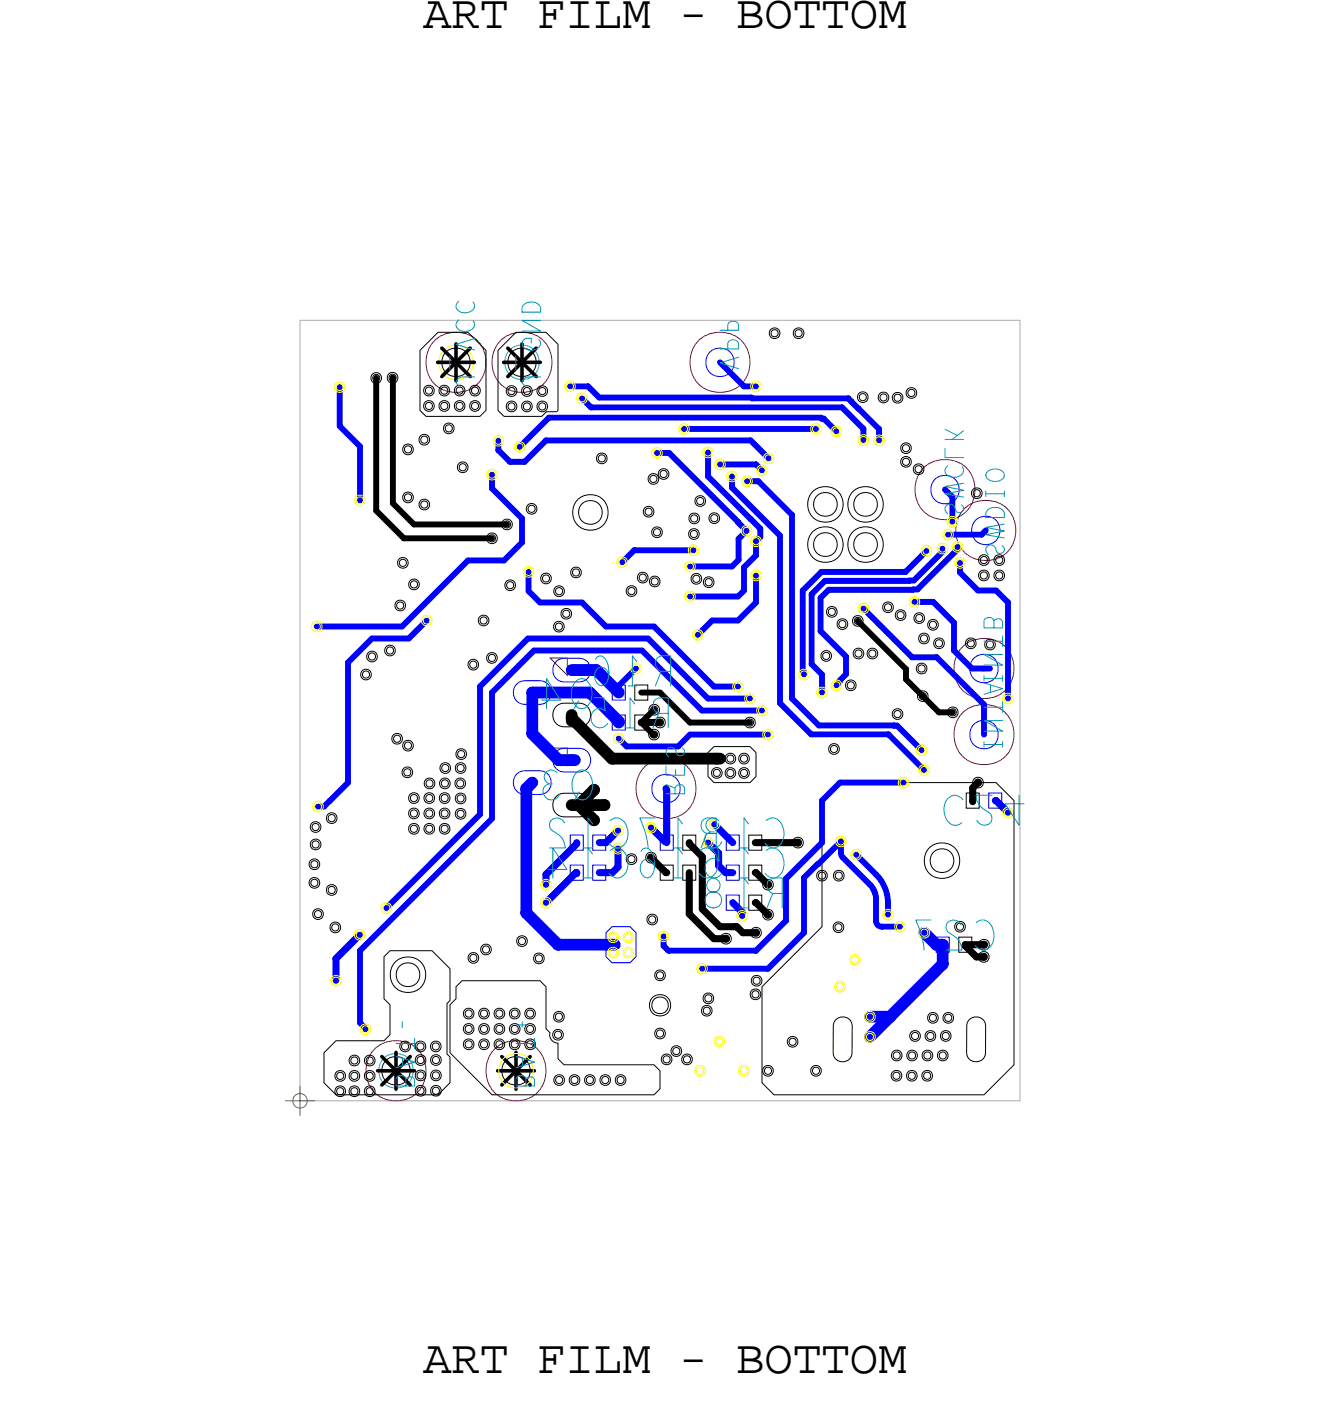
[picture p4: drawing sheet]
<svg xmlns="http://www.w3.org/2000/svg" width="56mm" height="59mm" viewBox="0 0 56 59" stroke-linecap="round" stroke-linejoin="round" font-family="sans-serif">
<defs><g id="words">
<g font-size="2">
<text x="17.9" y="1.2">ART FILM - BOTTOM</text>
<text x="17.9" y="58.1">ART FILM - BOTTOM</text>
</g>
<g font-size="1.3">
<text x="28.4" y="29.5" transform="rotate(-180 28.4 29.5)">R15</text>
<text x="39.9" y="34.9">C24</text>
<text x="42.2" y="38.9" transform="rotate(-180 42.2 38.9)">C27</text>
</g>
<g font-size="1.3" fill="#ff0">
<text x="28.5" y="27.7" transform="rotate(-180 28.5 27.7)">R16</text>
<text x="30.5" y="34.6" transform="rotate(-180 30.5 34.6)">R17C12</text>
</g>
<g font-size="1.3" fill="#0097b7">
<text x="25.1" y="32.6" transform="rotate(-180 25.1 32.6)">Q3</text>
<text x="30.5" y="35.9" transform="rotate(-180 30.5 35.9)">C16C14</text>
<text x="33.3" y="34.6" transform="rotate(-180 33.3 34.6)">C13</text>
<text x="33.3" y="35.9" transform="rotate(-180 33.3 35.9)">C15</text>
<text x="33.3" y="37.1" transform="rotate(-180 33.3 37.1)">R18</text>
</g>
<g font-size=".8" fill="#0097b7">
<text x="42.4" y="31.8" transform="rotate(-90 42.4 31.8)">INTAINTB</text>
<text x="17.6" y="46" transform="rotate(-90 17.6 46)">BAT-</text>
<text x="22.6" y="46" transform="rotate(-90 22.6 46)">BAT+</text>
</g>
</g></defs>
<!-- layer: Board Outline -->
<path d="M12.7 13.6h30.5v33h-30.5z" fill="none" stroke="#acacac" stroke-width=".04"/>
<!-- layer: Components -->
<g fill="none" stroke="#a90512" stroke-width=".04">
<path d="M23.3 27.8h.7v.8zM23.3 31.6h.7v.8z"/>
<circle cx="19.3" cy="15.3" r="1.28"/>
<circle cx="22.1" cy="15.3" r="1.28"/>
<circle cx="30.5" cy="15.3" r="1.28"/>
<circle cx="28.2" cy="33.4" r="1.28"/>
<circle cx="40" cy="20.7" r="1.28"/>
<circle cx="41.6" cy="31.1" r="1.28"/>
<circle cx="41.6" cy="28.3" r="1.28"/>
<circle cx="41.7" cy="22.5" r="1.28"/>
<circle cx="16.8" cy="45.3" r="1.28"/>
<circle cx="21.8" cy="45.3" r="1.28"/>
</g>
<!-- layer: Nets -->
<g fill="none" stroke="#00f" stroke-width=".25">
<path d="M14.4 16.4v1.6zM14.4 18l.8 .9zM15.2 18.9v2.3zM21.1 19l.5 .5zM21.1 18.6v.4zM21.6 19.5h.6zM22 18.9l1.2-1.2zM23.1 18.6h8.7zM23.1 18.6l-.9 .9zM23.2 17.7h11.5zM24.1 16.3h.8zM24.6 16.9l.4 .3z"/>
<path d="M24.9 16.3l.5 .5zM25 17.2h10.6zM25.4 16.8h6.4zM27.8 19.2h.5zM28.3 19.2l2.9 2.9zM29 18.1h5.5zM30 19.1v1.1zM30.5 15.3l1 1zM30.5 19.6h1.5zM31.5 16.3h.5zM31.8 18.6l.7 .8zM31.8 16.8h.1"/>
<path d="M31.8 16.9h4.1zM32 19.6l.3 .3zM34.7 17.7h.1M34.8 17.7h.1zM34.9 17.7l.5 .5zM35.6 17.2l.9 .9zM35.9 16.9l.1 .1zM36 17l.3 .3zM36 17h.1M36.3 17.3h.1M36.3 17.3l.9 .9zM36.5 18.1h.1"/>
<path d="M36.6 18.1v.5zM37.2 18.2v.4zM13.4 26.5h3.6zM13.5 34.1h.2zM14 33.9l-.3 .2zM14 33.9h.1M14 33.9l.7-.8zM14.7 28v5.1zM14.7 28l1-1zM15.7 27h1.6zM16.4 38.4l3.9-3.9zM17 26.5l2.8-2.8z"/>
<path d="M17.3 27l.8-.7zM19.8 23.7h1.5zM20.3 29v5.5zM20.8 29.3v5.3zM20.8 34.6l-5.6 5.6zM20.8 20.7l1.3 1.2zM20.8 20.1v.6zM22.1 22.9l-.8 .8zM22.1 21.9v1zM22.4 27h5zM22.4 27l-2.1 2zM22.4 25l.5 .5z"/>
<path d="M22.4 24.2v.8zM22.6 27.5h4.6zM22.6 27.5l-1.8 1.8zM22.9 25.5h1.7zM24.6 25.5l1.1 1zM25.7 26.5h2zM26 40h.1M26.2 31.2l.3 .4zM26.2 29v.3zM26.3 23.8l.5-.5zM26.5 31.6h2.2zM26.8 23.3h2.6z"/>
<path d="M26.9 28.3l-.7 .7zM27.2 27.5l2.5 2.6zM27.4 27l2.6 2.6zM27.7 26.5l2.5 2.5zM28.1 39.6v.4zM29.2 31.1h3.3zM29.2 31.1l-.5 .5zM29.2 25.2h2zM29.2 24h1.8zM29.5 26.9l.6-.6zM29.7 30.1h2.6zM30 29.6h1.7z"/>
<path d="M30 20.2l1.8 1.8zM30.1 26.3h1.1zM30.2 29h1zM31 20.2v.4zM31 20.6l2 2.1zM31.2 25.2l.3-.2zM31.2 22.1h.1M31.2 22.1l.4 .4zM31.3 22.8l.3-.3zM31.3 22.8v.9zM31.3 23.7l-.3 .3zM31.5 24v1z"/>
<path d="M31.6 20.4h.5zM31.8 22h.1M31.8 22l.4 .4zM32 23.5l-.5 .5zM32 22.9v.6zM32 24.3v1.2zM32 25.5l-.8 .8zM32.1 20.4l1.4 1.4zM32.2 22.4v.3zM32.2 22.7l-.2 .2zM33 22.7v7zM33 29.7l1.3 1.4z"/>
<path d="M33.3 37.2l1.5-1.6zM33.3 37.2v1.8zM33.5 21.8v7.8zM33.5 29.6l1.2 1.1zM34 25l.8-.8zM34 25v3.4zM34 28.4h.1M34 28.4v.1zM34 37.1v2.4zM34.3 31.1h3.3zM34.4 25.1v3zM34.4 28.1l.4 .4z"/>
<path d="M34.6 36.6l-.6 .5zM34.6 36.6h.1M34.7 30.7h3.1zM34.7 25.3l.4-.3zM34.7 25.3v1.4zM34.7 26.7l1.1 1.1zM34.8 24.2h3.5zM34.8 28.5v.8zM34.8 33.9l.8-.8zM34.8 33.9v1.7zM34.9 24.6h3.6zM34.9 24.6l-.5 .5z"/>
<path d="M35.1 25h3.5zM35.4 29l.1-.1zM35.5 28.8v.1zM35.6 33.1h2.7zM35.6 35.6v.5zM35.6 35.6l-1 1zM35.6 36.1l.1 .2M35.7 36.3l1.1 1.1zM35.8 27.8v.7zM35.8 28.5l-.3 .3zM36.2 36.2l.9 .8zM36.6 25.7l2 2.1z"/>
<path d="M36.8 37.4l.3 .6M37.1 38v1zM37.1 39l.1 .1 .1 .1M37.1 37l.4 .5 .1 .7M37.3 39.2h.8zM37.6 38.2v.5zM37.6 31.1l1.5 1.5zM37.9 30.7h.1M37.9 30.7h.1zM38 30.7l1 1zM38.5 24.6h.1M38.5 24.6h.2z"/>
<path d="M38.6 27.8h1.1zM38.7 24.9h.1zM38.6 25h.1M38.7 25.5h.8zM38.8 24.9l1.7-1.7zM39.2 23.3l-.9 .9zM39.5 25.5l.9 .8zM39.7 27.8l2 2zM39.9 23.2v.1zM39.9 23.3l-1.2 1.3zM40 20.7l.3 .3zM40.1 22.6h1.5z"/>
<path d="M40.3 21v1.1zM40.4 27.5l.7 .8zM40.4 26.3v1.2zM40.5 23.1v.1zM40.6 23.8v.4zM40.6 24.2l.8 .8zM41.1 28.3h.6zM41.4 25h.8zM41.6 22.6l.1-.2zM41.7 28.3h.2zM41.7 29.8v1.3zM42.2 25l.5 .5z"/>
<path d="M42.7 25.5v4.1zM15.2 40.2v3.1zM15.2 43.3l.3 .2zM15.5 43.5h.1M28.1 40l.2 .2zM28.3 40.2h3.7zM29.7 41h2.8zM32 40.2l1.3-1.2zM32.5 41l1.5-1.5z"/>
</g>
<g fill="none" stroke="#00f" stroke-width=".04">
<path d="M21.9 32.7l.3-.1h.6l.4 .1 .1 .3v.3l-.1 .2-.4 .1h-.6l-.3-.1-.1-.2v-.3zM21.9 28.9l.3-.1h.6l.4 .1 .1 .3v.2l-.1 .3-.4 .1h-.6l-.3-.1-.1-.3v-.2zM23.6 28l.3-.2h.6l.3 .2 .2 .2v.3l-.2 .2-.3 .1h-.6l-.3-.1-.2-.2v-.3zM23.6 31.8l.3-.1h.6l.3 .1 .2 .2v.3l-.2 .3-.3 .1h-.6l-.3-.1-.2-.3v-.3zM24.1 36.6h.6v.6h-.6zM24.1 35.3h.6v.7h-.6zM25.1 36.6h.5v.6h-.5zM25.1 35.3h.5v.7h-.5zM25.7 39.5l.2-.3h.8l.2 .3v1l-.2 .2h-.8l-.2-.2zM25.9 29h.6v.6h-.6zM25.9 30.2h.6v.7h-.6zM27.9 35.3h.6v.7h-.6z"/>
<path d="M30.7 35.3h.6v.7h-.6zM30.7 36.6h.6v.6h-.6zM30.7 37.9h.6v.6h-.6zM39.6 39.6h.6v.7h-.6zM41.9 33.6h.5v.6h-.5z"/>
<circle cx="30.5" cy="15.3" r=".6"/>
<circle cx="28.2" cy="33.4" r=".6"/>
<circle cx="40" cy="20.7" r=".6"/>
<circle cx="41.7" cy="31.1" r=".6"/>
<circle cx="41.7" cy="28.3" r=".6"/>
<circle cx="41.7" cy="22.4" r=".6"/>
</g>
<g fill="none" stroke="#ff0" stroke-width=".04">
<path d="M14.2 16.2h.2h.2v.3l-.2 .1-.2-.1zM14.2 16.3l.2-.1 .1 .1v.1l-.1 .1-.2-.1zM20.7 19.9h.1h.2v.3l-.2 .1-.1-.1zM20.9 18.5l.2-.1 .2 .1v.3l-.2 .1-.2-.1zM21 18.6l.1-.1 .1 .1v.1l-.1 .1-.1-.1zM21.8 18.8l.2-.1 .2 .1v.3h-.2h-.2zM21.9 18.8h.1h.1v.2l-.1 .1-.1-.1zM24 16.2l.1-.1 .2 .1v.3l-.2 .1-.1-.1zM24 16.3l.1-.1 .2 .1v.1l-.2 .1-.1-.1zM24.5 16.7l.1-.1 .2 .1v.3l-.2 .1-.1-.1zM24.5 16.8l.1-.1 .2 .1v.1l-.2 .1-.1-.1zM27.6 19l.2-.1 .2 .1v.3l-.2 .1-.2-.1z"/>
<path d="M27.7 19.1l.1-.1 .1 .1v.1l-.1 .1-.1-.1zM28.8 18l.2-.1 .1 .1v.3l-.1 .1-.2-.1zM28.8 18.1l.2-.1 .1 .1v.1l-.1 .1-.2-.1zM29.8 19l.2-.1 .1 .1v.3l-.1 .1-.2-.1zM29.8 19.1l.2-.1 .1 .1v.1l-.1 .1-.2-.1zM30.3 19.5l.2-.1 .1 .1v.3l-.1 .1-.2-.1zM30.3 19.6l.2-.1 .1 .1v.1l-.1 .1-.2-.1zM31.8 16.2l.2-.1 .2 .1v.3l-.2 .1-.2-.1zM31.9 16.3l.1-.1 .1 .1v.1l-.1 .1-.1-.1zM32.1 19.7h.2h.1v.4h-.1h-.2zM32.1 19.8h.2h.1v.2l-.1 .1-.2-.1zM32.4 19.2h.1h.2v.3l-.2 .1-.1-.1z"/>
<path d="M32.4 19.3l.1-.1 .2 .1v.2h-.2h-.1zM34.4 18l.1-.1 .2 .1v.3l-.2 .1-.1-.1zM34.4 18.1l.1-.1 .2 .1v.1l-.2 .1-.1-.1zM35.2 18.1l.2-.1 .2 .1v.3l-.2 .1-.2-.1zM35.3 18.2l.1-.1 .1 .1v.1l-.1 .1-.1-.1zM36.4 18.5l.2-.1 .1 .1v.3h-.1h-.2zM36.4 18.5h.2h.1v.2l-.1 .1-.2-.1zM37 18.5l.2-.1 .2 .1v.3l-.2 .1-.2-.1zM37.1 18.6l.1-.1 .1 .1v.1l-.1 .1-.1-.1zM13.2 26.4l.2-.1 .2 .1v.3h-.2h-.2zM13.3 26.4h.1h.1v.2l-.1 .1-.1-.1zM13.3 34l.2-.1 .1 .1v.3h-.1h-.2z"/>
<path d="M13.3 34.1l.2-.1 .1 .1v.1l-.1 .1-.2-.1zM15.1 39.4l.1-.1 .2 .1v.3l-.2 .1-.1-.1zM15.1 21l.1-.1 .2 .1v.3l-.2 .1-.1-.1zM15.1 39.5l.1-.1 .2 .1v.1l-.2 .1-.1-.1zM15.1 21.1l.1-.1 .2 .1v.1l-.2 .1-.1-.1zM16.2 38.3l.2-.1 .1 .1v.3h-.1h-.2zM16.2 38.3h.2h.1v.2l-.1 .1-.2-.1zM17.9 26.1l.2-.1 .1 .1v.3l-.1 .1-.2-.1zM17.9 26.2l.2-.1 .1 .1v.1l-.1 .1-.2-.1zM20.7 20l.1-.1 .2 .1v.2h-.2h-.1zM22.2 24h.2h.1v.3l-.1 .1-.2-.1zM22.2 24.1l.2-.1 .1 .1v.2h-.1h-.2z"/>
<path d="M22.9 37.3l.2-.1 .2 .1v.3l-.2 .1-.2-.1zM22.9 38h.2h.2v.3l-.2 .1-.2-.1zM23 37.4l.1-.1 .1 .1v.1l-.1 .1-.1-.1zM23 38.1l.1-.1 .1 .1v.2h-.1h-.1zM25.8 39.5l.2-.1 .1 .1v.3l-.1 .1-.2-.1zM25.8 39.6l.2-.1 .1 .1v.1l-.1 .1-.2-.1zM26 31.1l.2-.1 .2 .1v.3l-.2 .1-.2-.1zM26.1 31.2l.1-.1 .1 .1v.1l-.1 .1-.1-.1zM26.2 23.6h.1h.2v.3l-.2 .1-.1-.1zM26.2 23.7l.1-.1 .2 .1v.2h-.2h-.1zM26.4 39.5l.2-.1 .2 .1v.3l-.2 .1-.2-.1zM26.5 39.6l.1-.1 .1 .1v.1l-.1 .1-.1-.1z"/>
<path d="M27.9 39.5l.2-.1 .2 .1v.3h-.2h-.2zM28 39.5h.1h.1v.2l-.1 .1-.1-.1zM29 25.1l.2-.1 .2 .1v.3l-.2 .1-.2-.1zM29 23.8l.2-.1 .2 .1v.3l-.2 .1-.2-.1zM29.1 25.2l.1-.1 .1 .1v.1l-.1 .1-.1-.1zM29.1 23.9l.1-.1 .1 .1v.1l-.1 .1-.1-.1zM29.2 23.1h.2h.1v.3l-.1 .1-.2-.1zM29.2 23.2l.2-.1 .1 .1v.2h-.1h-.2zM29.4 26.7l.1-.1 .2 .1v.3l-.2 .1-.1-.1zM29.4 26.8l.1-.1 .2 .1v.1l-.2 .1-.1-.1zM30.8 20l.2-.1 .2 .1v.3l-.2 .1-.2-.1zM30.9 20.1l.1-.1 .1 .1v.1l-.1 .1-.1-.1z"/>
<path d="M31.1 28.9l.1-.1 .2 .1v.3l-.2 .1-.1-.1zM31.1 29l.1-.1 .2 .1v.1l-.2 .1-.1-.1zM31.3 38.6l.1-.1 .2 .1v.3l-.2 .1-.1-.1zM31.3 38.7l.1-.1 .2 .1v.1l-.2 .1-.1-.1zM31.4 22.3l.2-.1 .2 .1v.3l-.2 .1-.2-.1zM31.5 20.2l.1-.1 .2 .1v.3l-.2 .1-.1-.1zM31.5 22.4l.1-.1 .1 .1v.1l-.1 .1-.1-.1zM31.5 20.3l.1-.1 .2 .1v.1l-.2 .1-.1-.1zM31.6 29.4l.1-.1 .2 .1v.3l-.2 .1-.1-.1zM31.6 29.5l.1-.1 .2 .1v.1l-.2 .1-.1-.1zM31.8 22.7h.2h.2v.4h-.2h-.2zM31.8 24.2l.2-.1 .2 .1v.3l-.2 .1-.2-.1z"/>
<path d="M31.9 22.8l.1-.1 .1 .1v.2h-.1h-.1zM31.9 24.3l.1-.1 .1 .1v.1l-.1 .1-.1-.1zM32.1 29.9l.2-.1 .1 .1v.3l-.1 .1-.2-.1zM32.1 30l.2-.1 .1 .1v.1l-.1 .1-.2-.1zM32.3 30.9h.2h.2v.3l-.2 .1-.2-.1zM32.4 31l.1-.1 .1 .1v.1l-.1 .1-.1-.1zM33.9 28.4l.1-.1 .2 .1v.3l-.2 .1-.1-.1zM33.9 28.5l.1-.1 .2 .1v.1l-.2 .1-.1-.1zM34.6 29.1h.2h.2v.4h-.2h-.2zM34.7 29.2l.1-.1 .1 .1v.2h-.1h-.1zM35.2 28.8h.2h.2v.3l-.2 .1-.2-.1zM35.3 28.9l.1-.1 .1 .1v.2h-.1h-.1z"/>
<path d="M35.4 35.4h.2h.2v.4h-.2h-.2zM35.5 35.5l.1-.1 .1 .1v.2h-.1h-.1zM36.1 36l.1-.1 .2 .1v.3l-.2 .1-.1-.1zM36.1 36.1l.1-.1 .2 .1v.1l-.2 .1-.1-.1zM36.4 25.6l.2-.1 .1 .1v.3l-.1 .1-.2-.1zM36.4 25.7l.2-.1 .1 .1v.1l-.1 .1-.2-.1zM37.4 38.5h.2h.2v.4h-.2h-.2zM37.5 38.6l.1-.1 .1 .1v.2h-.1h-.1zM37.9 39.1l.2-.1 .2 .1v.3h-.2h-.2zM38 39.1h.1h.1v.2l-.1 .1-.1-.1zM38.1 33l.2-.1 .1 .1v.3h-.1h-.2zM38.1 33h.2h.1v.2l-.1 .1-.2-.1z"/>
<path d="M38.5 25.3l.2-.1 .2 .1v.3l-.2 .1-.2-.1zM38.6 25.4l.1-.1 .1 .1v.1l-.1 .1-.1-.1zM38.8 31.6l.2-.1 .2 .1v.3l-.2 .1-.2-.1zM38.9 31.7l.1-.1 .1 .1v.1l-.1 .1-.1-.1zM38.9 32.4h.2h.2v.3l-.2 .1-.2-.1zM39 32.5l.1-.1 .1 .1v.1l-.1 .1-.1-.1zM39.1 23.2l.1-.1 .2 .1v.3h-.2h-.1zM39.1 23.2h.1h.2v.2l-.2 .1-.1-.1zM39.7 23.1l.2-.1 .2 .1v.3h-.2h-.2zM39.8 23.1h.1h.1v.2l-.1 .1-.1-.1zM40 22.5l.1-.1 .2 .1v.3h-.2h-.1zM40 22.5h.1h.2v.2l-.2 .1-.1-.1z"/>
<path d="M40.1 21.9l.2-.1 .2 .1v.3l-.2 .1-.2-.1zM40.2 22l.1-.1 .1 .1v.1l-.1 .1-.1-.1zM40.4 23l.1-.1 .2 .1v.3l-.2 .1-.1-.1zM40.4 23.1l.1-.1 .2 .1v.1l-.2 .1-.1-.1zM40.5 23.7l.1-.1 .2 .1v.3h-.2h-.1zM40.5 23.7h.1h.2v.2l-.2 .1-.1-.1zM42.5 29.4l.2-.1 .1 .1v.3l-.1 .1-.2-.1zM42.5 29.5l.2-.1 .1 .1v.1l-.1 .1-.2-.1zM14.1 41.3h.1h.2v.3l-.2 .1-.1-.1zM14.1 41.4l.1-.1 .2 .1v.2h-.2h-.1zM15.3 43.4l.2-.1 .1 .1v.3l-.1 .1-.2-.1zM15.3 43.5l.2-.1 .1 .1v.1l-.1 .1-.2-.1z"/>
<path d="M25.8 40.1h.2h.1v.4h-.1h-.2zM25.8 40.2h.2h.1v.2l-.1 .1-.2-.1zM26.4 40.1h.2h.2v.4h-.2h-.2zM26.5 40.2h.1h.1v.2l-.1 .1-.1-.1zM29.5 45.1h.1h.2v.4h-.2h-.1zM29.5 45.2h.1h.2v.2l-.2 .1-.1-.1zM29.5 40.8h.2h.2v.3l-.2 .1-.2-.1zM29.6 40.9l.1-.1 .2 .1v.2h-.2h-.1zM30.3 43.9l.2-.1 .1 .1v.3l-.1 .1-.2-.1zM30.3 44l.2-.1 .1 .1v.1l-.1 .1-.2-.1zM31.3 45.1h.2h.2v.4h-.2h-.2zM31.4 45.2h.1h.1v.2l-.1 .1-.1-.1z"/>
<path d="M35.4 41.6l.2-.1 .1 .1v.3l-.1 .1-.2-.1zM35.4 41.7l.2-.1 .1 .1v.1l-.1 .1-.2-.1zM36 40.4h.2h.2v.4h-.2h-.2zM36.1 40.5h.1h.1v.2l-.1 .1-.1-.1zM36.7 42.9l.1-.1 .2 .1v.3h-.2h-.1zM36.7 43.7l.1-.1 .2 .1v.3l-.2 .1-.1-.1zM36.7 42.9h.1h.2v.2l-.2 .1-.1-.1zM36.7 43.8l.1-.1 .2 .1v.1l-.2 .1-.1-.1z"/>
<circle cx="19.3" cy="15.3" r=".73"/>
<circle cx="21.8" cy="45.3" r=".73"/>
</g>
<g fill="none" stroke="#000" stroke-width=".04">
<path d="M15.8 15.8h.1h.2v.3l-.2 .1-.1-.1zM15.8 15.9l.1-.1 .2 .1v.2h-.2h-.1zM16.5 15.8h.1h.2v.3l-.2 .1-.1-.1zM16.5 15.9l.1-.1 .2 .1v.2h-.2h-.1zM17.1 18.9l.2-.1 .1 .1v.3h-.1h-.2zM17.1 18.9h.2h.1v.2l-.1 .1-.2-.1zM17.8 14.8l.7-.7h1.3l.8 .7v2.6l-.3 .2h-2.3l-.2-.2zM17.8 18.4h.2h.1v.4h-.1h-.2zM17.8 18.5h.2h.1v.2l-.1 .1-.2-.1zM18 16.4l.2-.1 .1 .1v.3h-.1h-.2zM18 17l.2-.1 .1 .1v.3l-.1 .1-.2-.1zM18 16.5l.2-.1 .1 .1v.1l-.1 .1-.2-.1z"/>
<path d="M18 17.1l.2-.1 .1 .1v.1l-.1 .1-.2-.1zM18.6 16.4l.2-.1 .2 .1v.3h-.2h-.2zM18.6 17l.2-.1 .2 .1v.3l-.2 .1-.2-.1zM18.7 16.5l.1-.1 .1 .1v.1l-.1 .1-.1-.1zM18.7 17.1l.1-.1 .1 .1v.1l-.1 .1-.1-.1zM18.8 18l.2-.1 .2 .1v.3h-.2h-.2zM18.9 18.1l.1-.1 .1 .1v.1l-.1 .1-.1-.1zM19.3 16.4l.2-.1 .1 .1v.3h-.1h-.2zM19.3 17l.2-.1 .1 .1v.3l-.1 .1-.2-.1zM19.3 16.5l.2-.1 .1 .1v.1l-.1 .1-.2-.1zM19.3 17.1l.2-.1 .1 .1v.1l-.1 .1-.2-.1zM19.4 19.6l.2-.1 .2 .1v.3l-.2 .1-.2-.1z"/>
<path d="M19.5 19.7l.1-.1 .1 .1v.1l-.1 .1-.1-.1zM19.9 16.4l.2-.1 .2 .1v.3h-.2h-.2zM19.9 17l.2-.1 .2 .1v.3l-.2 .1-.2-.1zM20 16.5l.1-.1 .1 .1v.1l-.1 .1-.1-.1zM20 17.1l.1-.1 .1 .1v.1l-.1 .1-.1-.1zM21.1 14.8l.7-.7h1.3l.5 .5v2.8h-.5l-.2 .2h-1.6l-.2-.2zM21.5 16.4l.2-.1 .1 .1v.3l-.1 .1-.2-.1zM21.5 17h.2h.1v.3l-.1 .1-.2-.1zM21.5 16.5l.2-.1 .1 .1v.1l-.1 .1-.2-.1zM21.5 17.1l.2-.1 .1 .1v.2h-.1h-.2zM22.1 16.4l.2-.1 .2 .1v.3l-.2 .1-.2-.1zM22.1 17h.2h.2v.3l-.2 .1-.2-.1z"/>
<path d="M22.2 16.5l.1-.1 .1 .1v.1l-.1 .1-.1-.1zM22.2 17.1l.1-.1 .1 .1v.2h-.1h-.1zM22.8 16.4l.2-.1 .1 .1v.3l-.1 .1-.2-.1zM22.8 17h.2h.1v.3l-.1 .1-.2-.1zM22.8 16.5l.2-.1 .1 .1v.1l-.1 .1-.2-.1zM22.8 17.1l.2-.1 .1 .1v.2h-.1h-.2zM25.3 19.2h.2h.1v.3l-.1 .1-.2-.1zM25.3 19.3l.2-.1 .1 .1v.2h-.1h-.2zM27.9 19.9l.2-.1 .2 .1v.3l-.2 .1-.2-.1zM28 20l.1-.1 .1 .1v.1l-.1 .1-.1-.1zM32.6 13.9h.2h.2v.4h-.2h-.2zM32.7 14l.1-.1 .1 .1v.2h-.1h-.1z"/>
<path d="M33.6 13.9h.2h.2v.4h-.2h-.2zM33.7 14l.1-.1 .1 .1v.2h-.1h-.1zM36.4 16.6h.1h.2v.4h-.2h-.1zM36.4 16.7h.1h.2v.2l-.2 .1-.1-.1zM37.2 16.7l.2-.1 .2 .1v.3h-.2h-.2zM37.3 16.7h.1h.1v.2l-.1 .1-.1-.1zM37.8 16.7l.2-.1 .2 .1v.3l-.2 .1-.2-.1zM37.9 16.8l.1-.1 .1 .1v.1l-.1 .1-.1-.1zM38.2 18.8l.2-.1 .1 .1v.3l-.1 .1-.2-.1zM38.2 19.4l.2-.1 .1 .1v.3l-.1 .1-.2-.1zM38.2 18.9l.2-.1 .1 .1v.1l-.1 .1-.2-.1zM38.2 19.5l.2-.1 .1 .1v.1l-.1 .1-.2-.1z"/>
<path d="M38.4 16.5l.2-.1 .2 .1v.3h-.2h-.2zM38.4 16.6l.2-.1 .1 .1v.1l-.1 .1-.2-.1zM38.7 19.7l.2-.1 .2 .1v.3l-.2 .1-.2-.1zM38.8 19.8l.1-.1 .1 .1v.1l-.1 .1-.1-.1zM13.1 37.2l.2-.1 .2 .1v.3l-.2 .1-.2-.1zM13.1 36.4l.2-.1 .2 .1v.3l-.2 .1-.2-.1zM13.2 37.3l.1-.1 .1 .1v.1l-.1 .1-.1-.1zM13.2 36.5l.1-.1 .1 .1v.1l-.1 .1-.1-.1zM13.2 35.6l.2-.1 .1 .1v.3l-.1 .1-.2-.1zM13.2 34.8h.2h.1v.3l-.1 .1-.2-.1zM13.2 35.7l.2-.1 .1 .1v.1l-.1 .1-.2-.1zM13.2 34.9l.2-.1 .1 .1v.2h-.1h-.2z"/>
<path d="M13.3 38.5l.2-.1 .1 .1v.3l-.1 .1-.2-.1zM13.3 38.6l.2-.1 .1 .1v.1l-.1 .1-.2-.1zM13.9 34.5l.1-.1 .2 .1v.3h-.2h-.1zM13.9 37.5l.1-.1 .2 .1v.3l-.2 .1-.1-.1zM13.9 34.5h.1h.2v.2l-.2 .1-.1-.1zM13.9 37.6l.1-.1 .2 .1v.1l-.2 .1-.1-.1zM14 39.1l.2-.1 .2 .1v.3l-.2 .1-.2-.1zM14.1 39.2l.1-.1 .1 .1v.1l-.1 .1-.1-.1zM15.3 28.4l.2-.1 .2 .1v.3l-.2 .1-.2-.1zM15.4 28.5l.1-.1 .1 .1v.1l-.1 .1-.1-.1zM15.6 27.6l.1-.1 .2 .1v.3l-.2 .1-.1-.1zM15.6 27.7l.1-.1 .2 .1v.1l-.2 .1-.1-.1z"/>
<path d="M16.3 27.4l.2-.1 .2 .1v.3h-.2h-.2zM16.4 27.4h.1h.1v.2l-.1 .1-.1-.1zM16.6 31.1l.2-.1 .2 .1v.3l-.2 .1-.2-.1zM16.7 31.2l.1-.1 .1 .1v.1l-.1 .1-.1-.1zM16.8 25.5l.1-.1 .2 .1v.3h-.2h-.1zM16.8 25.5h.1h.2v.2l-.2 .1-.1-.1zM16.9 23.7l.2-.1 .1 .1v.3h-.1h-.2zM16.9 23.7h.2h.1v.2l-.1 .1-.2-.1zM17.1 32.5l.1-.1 .2 .1v.3l-.2 .1-.1-.1zM17.1 20.9l.2-.1 .1 .1v.3l-.1 .1-.2-.1zM17.1 31.4l.2-.1 .1 .1v.3l-.1 .1-.2-.1zM17.1 32.6l.1-.1 .2 .1v.1l-.2 .1-.1-.1z"/>
<path d="M17.1 21l.2-.1 .1 .1v.1l-.1 .1-.2-.1zM17.1 31.5l.2-.1 .1 .1v.1l-.1 .1-.2-.1zM17.4 33.6l.1-.1 .2 .1v.3l-.2 .1-.1-.1zM17.4 34.3l.1-.1 .2 .1v.3h-.2h-.1zM17.4 34.9l.1-.1 .2 .1v.3l-.2 .1-.1-.1zM17.4 24.6l.1-.1 .2 .1v.3h-.2h-.1zM17.4 33.7l.1-.1 .2 .1v.1l-.2 .1-.1-.1zM17.4 34.3h.1h.2v.2l-.2 .1-.1-.1zM17.4 35l.1-.1 .2 .1v.1l-.2 .1-.1-.1zM17.4 24.7l.1-.1 .2 .1v.1l-.2 .1-.1-.1zM17.8 21.2l.2-.1 .1 .1v.3l-.1 .1-.2-.1zM17.8 21.3l.2-.1 .1 .1v.1l-.1 .1-.2-.1z"/>
<path d="M18 33.6l.2-.1 .1 .1v.3l-.1 .1-.2-.1zM18 34.3l.2-.1 .1 .1v.3h-.1h-.2zM18 34.9l.2-.1 .1 .1v.3l-.1 .1-.2-.1zM18 33l.2-.1 .2 .1v.3l-.2 .1-.2-.1zM18 33.7l.2-.1 .1 .1v.1l-.1 .1-.2-.1zM18 34.3h.2h.1v.2l-.1 .1-.2-.1zM18 35l.2-.1 .1 .1v.1l-.1 .1-.2-.1zM18 33.1l.2-.1 .1 .1v.1l-.1 .1-.2-.1zM18.7 33.6l.1-.1 .2 .1v.3l-.2 .1-.1-.1zM18.7 34.3l.1-.1 .2 .1v.3h-.2h-.1zM18.7 34.9l.1-.1 .2 .1v.3l-.2 .1-.1-.1zM18.7 33l.1-.1 .2 .1v.3l-.2 .1-.1-.1z"/>
<path d="M18.7 32.3h.1h.2v.3l-.2 .1-.1-.1zM18.7 33.7l.1-.1 .2 .1v.1l-.2 .1-.1-.1zM18.7 34.3h.1h.2v.2l-.2 .1-.1-.1zM18.7 35l.1-.1 .2 .1v.1l-.2 .1-.1-.1zM18.7 33.1l.1-.1 .2 .1v.1l-.2 .1-.1-.1zM18.7 32.4l.1-.1 .2 .1v.2h-.2h-.1zM19.3 33l.2-.1 .2 .1v.3l-.2 .1-.2-.1zM19.3 32.3h.2h.2v.3l-.2 .1-.2-.1zM19.3 33.6h.2h.2v.3l-.2 .1-.2-.1zM19.3 34.3l.2-.1 .2 .1v.3l-.2 .1-.2-.1zM19.3 33.1l.2-.1 .1 .1v.1l-.1 .1-.2-.1zM19.4 31.7h.1h.2v.4h-.2h-.1z"/>
<path d="M19.4 32.4l.1-.1 .1 .1v.2h-.1h-.1zM19.4 33.7l.1-.1 .1 .1v.2h-.1h-.1zM19.4 34.4l.1-.1 .1 .1v.1l-.1 .1-.1-.1zM19.4 31.8h.1h.2v.2l-.2 .1-.1-.1zM19.9 28l.1-.1 .2 .1v.3h-.2h-.1zM19.9 28h.1h.2v.2l-.2 .1-.1-.1zM20.3 26.1l.2-.1 .1 .1v.3l-.1 .1-.2-.1zM20.3 26.2l.2-.1 .1 .1v.1l-.1 .1-.2-.1zM20.7 27.7l.1-.1 .2 .1v.3l-.2 .1-.1-.1zM20.7 22.6l.1-.1 .2 .1v.3l-.2 .1-.1-.1zM20.7 27.8l.1-.1 .2 .1v.1l-.2 .1-.1-.1zM20.7 22.7l.1-.1 .2 .1v.1l-.2 .1-.1-.1z"/>
<path d="M21.3 22h.2h.1v.3l-.1 .1-.2-.1zM21.3 22.1l.2-.1 .1 .1v.2h-.1h-.2zM21.4 24.6l.2-.1 .2 .1v.3l-.2 .1-.2-.1zM21.5 24.7l.1-.1 .1 .1v.1l-.1 .1-.1-.1zM21.9 39.7l.2-.1 .2 .1v.3h-.2h-.2zM22 39.7h.1h.1v.2l-.1 .1-.1-.1zM22.3 21.4l.2-.1 .2 .1v.3l-.2 .1-.2-.1zM22.4 21.5l.1-.1 .1 .1v.1l-.1 .1-.1-.1zM22.9 24.3l.2-.1 .2 .1v.3l-.2 .1-.2-.1zM23 24.4l.1-.1 .1 .1v.1l-.1 .1-.1-.1zM23.5 26.4l.2-.1 .1 .1v.3h-.1h-.2zM23.5 24.9l.2-.1 .1 .1v.3h-.1h-.2z"/>
<path d="M23.5 26.4h.2h.1v.2l-.1 .1-.2-.1zM23.5 24.9h.2h.1v.2l-.1 .1-.2-.1zM23.6 33.7l.3-.1h.6l.3 .1 .2 .2v.3l-.2 .3-.3 .1h-.6l-.3-.1-.2-.3v-.3zM23.6 29.9l.3-.2h.6l.3 .2 .2 .2v.3l-.2 .2-.3 .1h-.6l-.3-.1-.2-.2v-.3zM23.8 25.8l.2-.1 .1 .1v.3l-.1 .1-.2-.1zM23.8 25.9l.2-.1 .1 .1v.1l-.1 .1-.2-.1zM24.2 24.1l.2-.1 .2 .1v.3h-.2h-.2zM24.3 24.1h.1h.1v.2l-.1 .1-.1-.1zM25.4 33.9l.2-.1 .2 .1v.3l-.2 .1-.2-.1zM25.5 34l.1-.1 .1 .1v.1l-.1 .1-.1-.1zM26.6 24.9l.1-.1 .2 .1v.3h-.2h-.1zM26.6 24.9h.1h.2v.2l-.2 .1-.1-.1z"/>
<path d="M26.9 30.2h.5v.7h-.5zM26.9 29h.5v.6h-.5zM27 24.3l.2-.1 .2 .1v.3l-.2 .1-.2-.1zM27.1 24.4l.1-.1 .1 .1v.1l-.1 .1-.1-.1zM27.3 21.5l.2-.1 .1 .1v.3l-.1 .1-.2-.1zM27.3 21.6l.2-.1 .1 .1v.1l-.1 .1-.2-.1zM27.4 38.7h.2h.2v.4h-.2h-.2zM27.5 38.8h.1h.1v.2l-.1 .1-.1-.1zM27.5 20.1l.2-.1 .1 .1v.3l-.1 .1-.2-.1zM27.5 30.9h.2h.2v.3l-.2 .1-.2-.1zM27.5 20.2l.2-.1 .1 .1v.1l-.1 .1-.2-.1zM27.5 24.4h.2h.2v.4h-.2h-.2z"/>
<path d="M27.6 31l.1-.1 .1 .1v.1l-.1 .1-.1-.1zM27.6 24.5l.1-.1 .1 .1v.2h-.1h-.1zM27.6 22.4l.2-.1 .2 .1v.3h-.2h-.2zM27.7 22.4h.1h.1v.2l-.1 .1-.1-.1zM27.8 30.4l.1-.1 .2 .1v.3l-.2 .1-.1-.1zM27.9 36.6h.6v.6h-.6zM28.9 35.3h.6v.7h-.6zM28.9 36.6h.6v.6h-.6zM29.2 22.4h.2h.1v.3l-.1 .1-.2-.1zM29.2 21.8l.2-.1 .2 .1v.3l-.2 .1-.2-.1zM29.2 22.5l.2-.1 .1 .1v.2h-.1h-.2zM29.3 21.9l.1-.1 .1 .1v.1l-.1 .1-.1-.1z"/>
<path d="M29.3 24.3h.2h.1v.3l-.1 .1-.2-.1zM29.3 24.4l.2-.1 .1 .1v.2h-.1h-.2zM29.5 21h.1h.2v.4h-.2h-.1zM29.5 21.1l.1-.1 .2 .1v.2h-.2h-.1zM29.8 24.5l.2-.1 .2 .1v.3l-.2 .1-.2-.1zM29.9 24.6l.1-.1 .1 .1v.1l-.1 .1-.1-.1zM30.1 21.8l.1-.1 .2 .1v.3h-.2h-.1zM30.1 21.8h.1h.2v.2l-.2 .1-.1-.1zM30.2 31.9h.1h.2v.4h-.2h-.1zM30.2 32.5h.1h.2v.4h-.2h-.1zM30.2 32l.1-.1 .2 .1v.2h-.2h-.1zM30.2 32.6l.1-.1 .2 .1v.2h-.2h-.1z"/>
<path d="M30.2 31.6h1.5l.3 .2v1.1l-.3 .2h-1.5l-.2-.2v-1.1zM30.6 39.6l.1-.1 .2 .1v.3h-.2h-.1zM30.6 39.6h.1h.2v.2l-.2 .1-.1-.1zM30.8 31.9h.1h.2v.3l-.2 .1-.1-.1zM30.8 32.5h.1h.2v.4h-.2h-.1zM30.8 32l.1-.1 .2 .1v.2h-.2h-.1zM30.8 32.6h.1h.2v.2l-.2 .1-.1-.1zM31.3 31.9h.2h.2v.3l-.2 .1-.2-.1zM31.3 32.5h.2h.2v.4h-.2h-.2zM31.4 32l.1-.1 .1 .1v.2h-.1h-.1zM31.4 32.6h.1h.1v.2l-.1 .1-.1-.1zM31.6 30.4l.1-.1 .2 .1v.3l-.2 .1-.1-.1z"/>
<path d="M31.6 30.5l.1-.1 .2 .1v.1l-.2 .1-.1-.1zM31.7 35.3h.5v.7h-.5zM31.7 36.6h.5v.6h-.5zM31.7 37.9h.5v.6h-.5zM31.8 39.3l.2-.1 .2 .1v.3l-.2 .1-.2-.1zM31.9 39.4l.1-.1 .1 .1v.1l-.1 .1-.1-.1zM32.3 38.5h.2h.2v.4h-.2h-.2zM32.4 38.6l.1-.1 .1 .1v.2h-.1h-.1zM33.6 35.5l.2-.1 .2 .1v.3l-.2 .1-.2-.1zM33.6 35.6l.2-.1 .1 .1v.1l-.1 .1-.2-.1zM34.6 36.9l.2-.1 .2 .1v.3l-.2 .1-.2-.1zM34.7 37l.1-.1 .1 .1v.1l-.1 .1-.1-.1z"/>
<path d="M34.8 33.9l.8-.8h6.6l.7 .8v11.1l-1.2 1.3h-8.9l-.5-.5v-4.1l2.5-2.5zM34.8 27.6l.2-.1 .1 .1v.3l-.1 .1-.2-.1zM34.8 27.7l.2-.1 .1 .1v.1l-.1 .1-.2-.1zM35 25.7h.2h.2v.3l-.2 .1-.2-.1zM35.1 25.8l.1-.1 .1 .1v.2h-.1h-.1zM35.1 31.5h.2h.2v.3l-.2 .1-.2-.1zM35.2 31.6l.1-.1 .1 .1v.2h-.1h-.1zM35.3 39.1l.2-.1 .2 .1v.3l-.2 .1-.2-.1zM35.3 36.9l.2-.1 .2 .1v.3l-.2 .1-.2-.1zM35.4 39.2l.1-.1 .1 .1v.1l-.1 .1-.1-.1zM35.4 37l.1-.1 .1 .1v.1l-.1 .1-.1-.1zM35.5 26.2h.2h.1v.4h-.1h-.2z"/>
<path d="M35.5 26.3h.2h.1v.2l-.1 .1-.2-.1zM35.8 28.8h.2h.2v.3l-.2 .1-.2-.1zM35.9 28.9l.1-.1 .2 .1v.2h-.2h-.1zM36.1 26.1l.2-.1 .2 .1v.3l-.2 .1-.2-.1zM36.2 27.5l.1-.1 .2 .1v.3l-.2 .1-.1-.1zM36.2 26.2l.1-.1 .1 .1v.1l-.1 .1-.1-.1zM36.2 27.6l.1-.1 .2 .1v.1l-.2 .1-.1-.1zM36.8 27.5l.1-.1 .2 .1v.3l-.2 .1-.1-.1zM36.8 27.6l.1-.1 .2 .1v.1l-.2 .1-.1-.1zM37.4 25.5h.2h.2v.3l-.2 .1-.2-.1zM37.5 25.6l.1-.1 .1 .1v.2h-.1h-.1zM37.8 30.1l.2-.1 .2 .1v.3h-.2h-.2z"/>
<path d="M37.9 30.1h.1h.1v.2l-.1 .1-.1-.1zM38 25.9l.1-.1 .2 .1v.3h-.2h-.1zM38 26l.1-.1 .2 .1v.1l-.2 .1-.1-.1zM38.7 26l.2-.1 .2 .1v.3l-.2 .1-.2-.1zM38.8 26.1l.1-.1 .1 .1v.1l-.1 .1-.1-.1zM38.8 28.1h.2h.2v.3l-.2 .1-.2-.1zM38.9 28.2l.1-.1 .1 .1v.2h-.1h-.1zM38.9 29.3l.2-.1 .1 .1v.3l-.1 .1-.2-.1zM38.9 29.4l.2-.1 .1 .1v.1l-.1 .1-.2-.1zM38.9 26.9l.2-.1 .2 .1v.3h-.2h-.2zM39 26.9h.1h.1v.2l-.1 .1-.1-.1zM39.3 26.3l.2-.1 .2 .1v.3l-.2 .1-.2-.1z"/>
<path d="M39.4 26.4l.1-.1 .1 .1v.1l-.1 .1-.1-.1zM39.6 27.1l.2-.1 .1 .1v.3h-.1h-.2zM39.6 27.1h.2h.1v.2l-.1 .1-.2-.1zM40.2 30l.1-.1 .2 .1v.3l-.2 .1-.1-.1zM40.2 30.1l.1-.1 .2 .1v.1l-.2 .1-.1-.1zM40.6 39.6h.5v.7h-.5zM40.9 33.6h.6v.6h-.6zM40.9 27.1l.2-.1 .2 .1v.3h-.2h-.2zM41 27.1h.1h.1v.2l-.1 .1-.1-.1zM41.2 20.7l.2-.1 .1 .1v.3l-.1 .1-.2-.1zM41.2 20.8l.2-.1 .1 .1v.1l-.1 .1-.2-.1zM41.2 33l.2-.1 .2 .1v.3h-.2h-.2z"/>
<path d="M41.3 33h.1h.1v.2l-.1 .1-.1-.1zM41.5 23.5h.2h.1v.3l-.1 .1-.2-.1zM41.5 24.2l.2-.1 .1 .1v.3l-.1 .1-.2-.1zM41.5 39.8l.2-.1 .1 .1v.3l-.1 .1-.2-.1zM41.5 23.6l.2-.1 .1 .1v.2h-.1h-.2zM41.5 24.3l.2-.1 .1 .1v.1l-.1 .1-.2-.1zM41.7 27.1l.2-.1 .2 .1v.3l-.2 .1-.2-.1zM42.1 23.5h.2h.2v.3l-.2 .1-.2-.1zM42.1 24.2l.2-.1 .2 .1v.3l-.2 .1-.2-.1zM42.2 23.6l.1-.1 .1 .1v.2h-.1h-.1zM42.2 24.3l.1-.1 .1 .1v.1l-.1 .1-.1-.1zM14.2 45.4l.2-.1 .2 .1v.3h-.2h-.2z"/>
<path d="M14.2 46l.2-.1 .2 .1v.3l-.2 .1-.2-.1zM14.3 45.4h.1h.1v.2l-.1 .1-.1-.1zM14.3 46.1l.1-.1 .1 .1v.1l-.1 .1-.1-.1zM14.8 44.7l.2-.1 .2 .1v.3l-.2 .1-.2-.1zM14.8 45.4l.2-.1 .2 .1v.3h-.2h-.2zM14.8 46l.2-.1 .2 .1v.3l-.2 .1-.2-.1zM14.9 44.8l.1-.1 .1 .1v.1l-.1 .1-.1-.1zM14.9 45.4h.1h.1v.2l-.1 .1-.1-.1zM14.9 46.1l.1-.1 .1 .1v.1l-.1 .1-.1-.1zM15.5 44.7l.2-.1 .1 .1v.3l-.1 .1-.2-.1zM15.5 45.4l.2-.1 .1 .1v.3h-.1h-.2zM15.5 46l.2-.1 .1 .1v.3l-.1 .1-.2-.1z"/>
<path d="M15.5 44.8l.2-.1 .1 .1v.1l-.1 .1-.2-.1zM15.5 45.4h.2h.1v.2l-.1 .1-.2-.1zM15.5 46.1l.2-.1 .1 .1v.1l-.1 .1-.2-.1zM16.3 40.5l.2-.3h1.8l.7 .8v1.3l-.1 .2v2.1l.1 .1v1.1l-.5 .5h-4.3l-.5-.5v-1.3l.5-.5h2.1l.2-.2v-1.3l-.2-.2zM17.6 44.1l.2-.1 .2 .1v.3l-.2 .1-.2-.1zM17.6 44.7l.2-.1 .2 .1v.3l-.2 .1-.2-.1zM17.6 45.3h.2h.2v.4h-.2h-.2zM17.6 46l.2-.1 .2 .1v.3l-.2 .1-.2-.1zM17.7 44.2l.1-.1 .1 .1v.1l-.1 .1-.1-.1zM17.7 44.8l.1-.1 .1 .1v.1l-.1 .1-.1-.1zM17.7 45.4l.1-.1 .1 .1v.2h-.1h-.1zM17.7 46.1l.1-.1 .1 .1v.1l-.1 .1-.1-.1z"/>
<path d="M18.3 44.1l.1-.1 .2 .1v.3l-.2 .1-.1-.1zM18.3 44.7l.2-.1 .1 .1v.3l-.1 .1-.2-.1zM18.3 45.3h.2h.1v.4h-.1h-.2zM18.3 46l.2-.1 .1 .1v.3l-.1 .1-.2-.1zM18.3 44.2l.1-.1 .2 .1v.1l-.2 .1-.1-.1zM18.3 44.8l.2-.1 .1 .1v.1l-.1 .1-.2-.1zM18.3 45.4l.2-.1 .1 .1v.2h-.1h-.2zM18.3 46.1l.2-.1 .1 .1v.1l-.1 .1-.2-.1zM19.6 41.5h3.3l.2 .2v1.8l.2 .2 .1 .3 .2 .1v.7l.3 .2h3.8l.2 .3v.8l-.2 .2h-6.9l-1.8-1.8v-2l.3-.2v-.6zM19.7 42.7h.1h.2v.3l-.2 .1-.1-.1zM19.7 43.4l.1-.1 .2 .1v.3l-.2 .1-.1-.1zM19.7 44h.1h.2v.3l-.2 .1-.1-.1z"/>
<path d="M19.7 42.8l.1-.1 .2 .1v.2h-.2h-.1zM19.7 43.5l.1-.1 .2 .1v.1l-.2 .1-.1-.1zM19.7 44.1l.1-.1 .2 .1v.2h-.2h-.1zM19.9 40.4l.1-.1 .2 .1v.3l-.2 .1-.1-.1zM19.9 40.5l.1-.1 .2 .1v.1l-.2 .1-.1-.1zM20.3 42.7h.2h.2v.3l-.2 .1-.2-.1zM20.3 43.4l.2-.1 .2 .1v.3l-.2 .1-.2-.1zM20.3 44h.2h.2v.3l-.2 .1-.2-.1zM20.4 42.8l.1-.1 .1 .1v.2h-.1h-.1zM20.4 43.5l.1-.1 .1 .1v.1l-.1 .1-.1-.1zM20.4 44.1l.1-.1 .1 .1v.2h-.1h-.1zM20.4 40l.2-.1 .1 .1v.3l-.1 .1-.2-.1z"/>
<path d="M20.4 40.1l.2-.1 .1 .1v.1l-.1 .1-.2-.1zM21 42.7h.1h.2v.3l-.2 .1-.1-.1zM21 43.4l.1-.1 .2 .1v.3l-.2 .1-.1-.1zM21 44h.1h.2v.3l-.2 .1-.1-.1zM21 42.8l.1-.1 .2 .1v.2h-.2h-.1zM21 43.5l.1-.1 .2 .1v.1l-.2 .1-.1-.1zM21 44.1l.1-.1 .2 .1v.2h-.2h-.1zM21.6 42.7h.2h.2v.3l-.2 .1-.2-.1zM21.6 43.4l.2-.1 .2 .1v.3l-.2 .1-.2-.1zM21.6 44h.2h.2v.3l-.2 .1-.2-.1zM21.7 42.8l.1-.1 .1 .1v.2h-.1h-.1zM21.7 43.5l.1-.1 .1 .1v.1l-.1 .1-.1-.1z"/>
<path d="M21.7 44.1l.1-.1 .1 .1v.2h-.1h-.1zM22.3 42.7h.1h.2v.3l-.2 .1-.1-.1zM22.3 42.8l.1-.1 .2 .1v.2h-.2h-.1zM22.6 40.4l.2-.1 .2 .1v.3l-.2 .1-.2-.1zM22.7 40.5l.1-.1 .1 .1v.1l-.1 .1-.1-.1zM23.5 43.6h.1h.2v.3l-.2 .1-.1-.1zM23.5 43.7l.1-.1 .2 .1v.1l-.2 .1-.1-.1zM23.5 42.9l.2-.1 .1 .1v.3h-.1h-.2zM23.5 45.5h.2h.1v.3l-.1 .1-.2-.1zM23.5 42.9h.2h.1v.2l-.1 .1-.2-.1zM23.5 45.6l.2-.1 .1 .1v.2h-.1h-.2zM24.2 45.5h.1h.2v.3l-.2 .1-.1-.1z"/>
<path d="M24.2 45.6l.1-.1 .2 .1v.2h-.2h-.1zM24.8 45.5h.2h.1v.3l-.1 .1-.2-.1zM24.8 45.6l.2-.1 .1 .1v.2h-.1h-.2zM25.5 45.5h.1h.2v.3l-.2 .1-.1-.1zM25.5 45.6l.1-.1 .2 .1v.2h-.2h-.1zM26.1 45.5h.2h.1v.3l-.1 .1-.2-.1zM26.1 45.6l.2-.1 .1 .1v.2h-.1h-.2zM27.7 42.3l.2-.1 .3 .1 .1 .2-.1 .3-.3 .1-.2-.1-.1-.3zM27.8 43.6l.1-.1 .2 .1v.3h-.2h-.1zM27.8 41.1l.1-.1 .2 .1v.3l-.2 .1-.1-.1zM27.8 43.7l.1-.1 .2 .1v.1l-.2 .1-.1-.1zM27.8 41.2l.1-.1 .2 .1v.1l-.2 .1-.1-.1z"/>
<path d="M28.1 44.7l.1-.1 .2 .1v.3h-.2h-.1zM28.1 44.7h.1h.2v.2l-.2 .1-.1-.1zM28.5 44.3l.1-.1 .2 .1v.3l-.2 .1-.1-.1zM28.5 44.4l.1-.1 .2 .1v.1l-.2 .1-.1-.1zM28.9 44.7l.2-.1 .2 .1v.3h-.2h-.2zM28.9 44.7h.2h.1v.2l-.1 .1-.2-.1zM29.8 42.6l.1-.1 .2 .1v.3l-.2 .1-.1-.1zM29.8 42.7l.1-.1 .2 .1v.1l-.2 .1-.1-.1zM29.8 42.1l.2-.1 .2 .1v.3l-.2 .1-.2-.1zM29.9 42.2l.1-.1 .1 .1v.1l-.1 .1-.1-.1zM31.8 41.9l.2-.1 .2 .1v.3l-.2 .1-.2-.1zM31.8 42l.2-.1 .1 .1v.1l-.1 .1-.2-.1z"/>
<path d="M31.9 41.3h.1h.2v.3l-.2 .1-.1-.1zM31.9 41.4l.1-.1 .2 .1v.2h-.2h-.1zM32.3 45.1h.2h.2v.4h-.2h-.2zM32.4 45.2h.1h.1v.2l-.1 .1-.1-.1zM33.4 43.9l.2-.1 .1 .1v.3l-.1 .1-.2-.1zM33.4 44l.2-.1 .1 .1v.1l-.1 .1-.2-.1zM34.4 45.1h.1h.2v.4h-.2h-.1zM34.4 45.2h.1h.2v.2l-.2 .1-.1-.1zM35.4 43.2l.2-.2h.2l.2 .2 .1 .2v1.1l-.1 .3-.2 .1h-.3l-.1-.1-.1-.3v-1.1zM37.8 45.4l.2-.1 .1 .1v.3h-.1h-.2zM37.8 44.5l.2-.1 .1 .1v.3l-.1 .1-.2-.1zM37.8 45.4h.2h.1v.2l-.1 .1-.2-.1z"/>
<path d="M37.8 44.6l.2-.1 .1 .1v.1l-.1 .1-.2-.1zM38.4 45.4l.2-.1 .2 .1v.3h-.2h-.2zM38.4 44.5l.2-.1 .2 .1v.3l-.2 .1-.2-.1zM38.5 45.4h.1h.1v.2l-.1 .1-.1-.1zM38.5 44.6l.1-.1 .1 .1v.1l-.1 .1-.1-.1zM38.6 43.7l.1-.1 .2 .1v.3l-.2 .1-.1-.1zM38.6 43.8l.1-.1 .2 .1v.1l-.2 .1-.1-.1zM39.1 45.4l.2-.1 .1 .1v.3h-.1h-.2zM39.1 44.5l.2-.1 .1 .1v.3l-.1 .1-.2-.1zM39.1 45.4h.2h.1v.2l-.1 .1-.2-.1zM39.1 44.6l.2-.1 .1 .1v.1l-.1 .1-.2-.1zM39.2 43.7l.2-.1 .2 .1v.3l-.2 .1-.2-.1z"/>
<path d="M39.3 43.8l.1-.1 .1 .1v.1l-.1 .1-.1-.1zM39.3 42.9l.2-.1 .2 .1v.3l-.2 .1-.2-.1zM39.4 43l.1-.1 .1 .1v.1l-.1 .1-.1-.1zM39.7 44.5l.2-.1 .2 .1v.3l-.2 .1-.2-.1zM39.8 44.6l.1-.1 .1 .1v.1l-.1 .1-.1-.1zM39.9 43.7l.1-.1 .2 .1v.3l-.2 .1-.1-.1zM39.9 43.8l.1-.1 .2 .1v.1l-.2 .1-.1-.1zM40 42.9l.1-.1 .2 .1v.3l-.2 .1-.1-.1zM40 43l.1-.1 .2 .1v.1l-.2 .1-.1-.1zM41 43.2l.2-.2h.2l.2 .2 .1 .2v1.1l-.1 .3-.2 .1h-.2l-.2-.1-.1-.3v-1.1zM41.5 40.3h.1h.2v.3l-.2 .1-.1-.1zM41.5 40.4l.1-.1 .2 .1v.2h-.2h-.1z"/>
<circle cx="19.3" cy="15.3" r=".6"/>
<circle cx="22.1" cy="15.3" r=".6"/>
<circle cx="25" cy="21.7" r=".5"/>
<circle cx="25" cy="21.7" r=".76"/>
<circle cx="34.9" cy="23" r=".5"/>
<circle cx="34.9" cy="21.3" r=".5"/>
<circle cx="34.9" cy="23" r=".76"/>
<circle cx="34.9" cy="21.3" r=".76"/>
<circle cx="36.6" cy="23" r=".5"/>
<circle cx="36.6" cy="21.3" r=".5"/>
<circle cx="36.6" cy="21.3" r=".76"/>
<circle cx="36.6" cy="23" r=".76"/>
<circle cx="39.9" cy="36.4" r=".5"/>
<circle cx="39.9" cy="36.4" r=".76"/>
<circle cx="16.8" cy="45.3" r=".6"/>
<circle cx="17.3" cy="41.2" r=".5"/>
<circle cx="17.3" cy="41.2" r=".76"/>
<circle cx="21.8" cy="45.3" r=".6"/>
<circle cx="27.9" cy="42.5" r=".45"/>
</g>
<g fill="none" stroke="#000" stroke-width=".3">
<path d="M27.7 31.1h.1M29.2 36.9v1.8zM29.2 38.7l1 1zM29.7 36.2v2.3zM29.7 38.5l.8 .7zM30.2 39.7h.1M30.2 39.7h.5zM30.5 39.2h.6zM31.1 39.2h.1M31.2 39.2h.1M31.2 39.2l.2 .3zM31.4 39.5h.6z"/>
<path d="M32 35.6h1.8zM32 38.2l.5 .5zM41.2 33.3v.6zM41.4 33.1l-.2 .2zM40.9 40l.4 .5zM41.3 40.5h.3z"/>
</g>
<g fill="none" stroke="#000" stroke-width=".25">
<path d="M15.9 16v5.6zM16.6 16h.1M16.6 16v5.3zM15.9 21.6l1.2 1.2zM16.6 21.3l.9 .9zM17.1 22.8h3.7zM17.5 22.2h4zM27.1 30.6l.6 .5zM27.9 29.3l1.3 1.3zM29.2 30.6h2.5zM36.3 26.3l2.1 2zM38.4 28.3v.4z"/>
<path d="M38.4 28.7l.7 .8zM39.1 29.5l.7 .6zM39.8 30.1h.5z"/>
</g>
<g fill="none" stroke="#00f" stroke-width=".5">
<path d="M22.3 38.6l1.3 1.4zM22.3 33.4v5.2zM22.3 33.4l.2-.3zM22.5 29.3h2.5zM22.5 31l1.1 1.2zM22.5 29.3v1.7zM23.6 40h2.4zM24.2 28.3h1zM25.2 28.3l1 1zM39.9 40v.8zM36.8 43h.9zM36.8 43.9l.9-.9z"/>
<path d="M39.9 40.8l-2.2 2.2z"/>
</g>
<path d="M24.2 34.1h.3zM24.2 30.2v.2zM24.2 30.4v.1zM24.2 30.4l1.7 1.7zM24.5 34.1l.6 .6zM24.5 34.1h1.1zM24.5 34.1l.6-.7zM25.9 32.1h4.6z" fill="none" stroke="#000" stroke-width=".5"/>
<g fill="none" stroke="#000" stroke-width=".15">
<path d="M18.5 15.3h.8zM18.7 15.9l.6-.6zM18.7 14.7l.6 .6zM19.3 15.3v.8zM19.3 14.6v.7zM19.3 15.3h.8zM19.3 15.3l.6 .6zM19.9 14.7l-.6 .6zM21.3 15.3h.8zM21.5 15.9l.6-.6zM21.5 14.7l.6 .6zM22.1 15.3v.8z"/>
<path d="M22.1 14.6v.7zM22.1 15.3h.8zM22.1 15.3l.6 .6zM22.7 14.7l-.6 .6zM16 45.3h.8zM16.2 44.7l.6 .6zM16.8 45.3v.8zM16.8 44.5v.8zM16.8 45.3h.7zM16.8 45.3l-.6 .6zM16.8 45.3l.6 .6zM17.4 44.7l-.6 .6z"/>
<path d="M21.1 45.3h.7zM21.2 45.9l.6-.6zM21.2 44.7l.6 .6zM21.8 45.3v.8zM21.8 44.5v.8zM21.8 45.3h.8zM21.8 45.3l.6-.6zM21.8 45.3l.6 .6z"/>
</g>
<path d="M23.1 37v.4zM24.4 36.9l-1.3 1.3zM28.2 33.4h.1M28.2 33.4v2.2zM31 38.2l.4 .4zM31.4 38.6v.1zM14.2 40.6v.9zM14.2 40.6l1-1.1z" fill="none" stroke="#00f" stroke-width=".3"/>
<g fill="none" stroke="#00f4b1" stroke-width=".04">
<circle cx="22.1" cy="15.3" r=".73"/>
<circle cx="16.8" cy="45.3" r=".73"/>
</g>
<!-- layer: Text -->
<g fill="none" stroke="#0097b7" stroke-width=".04">
<path d="M19 15.1v.5M19.4 12.7a.3 .3 0 0 0 0 .5 .3 .3 0 0 0 .4 0l.3-.1-.1-.3M19.4 13.5a.3 .3 0 0 0 0 .4 .3 .3 0 0 0 .4 .1l.3-.1-.1-.3M20.1 14.3l-.8 .3 .8 .2M20.1 15.9l-.6 .1-.2 .2 .2 .1M21.8 15.1v.5M22.2 12.9a.41 .41 0 0 1 .5-.1 .41 .41 0 0 1 .2 .4h-.8zM22.8 14.4a.36 .36 0 0 1-.2 .4 .36 .36 0 0 1-.4-.1l-.1-.2 .2-.2h.2v.2M22.9 13.6h-.8l.8 .4h-.8M22.9 15.9l-.6 .1-.2 .2 .2 .1M30.5 14h.8l-.1-.3-.2-.1-.2 .1v.3M30.5 14.8h.8l-.1-.3-.2-.1h-.2v.4"/>
<path d="M31.3 15.1l-.8 .3 .8 .2M40 19v.4h.8M40 18.2l.5 .2M40 18.6h.8M40.1 19.7a.3 .3 0 0 0 0 .4 .3 .3 0 0 0 .4 .1l.3-.2-.1-.3M40.8 18.2l-.5 .4M41.8 20a.41 .41 0 0 1 .4-.2 .41 .41 0 0 1 .3 .4 .42 .42 0 0 1-.4 .2 .42 .42 0 0 1-.4-.4zM22.9 29.6h.8l-.6-.9v1.3M23.2 36.8h.8l-.6-.9v1.2M23.4 33.2a.36 .36 0 0 0-.4 .3 .36 .36 0 0 0 .3 .4 .36 .36 0 0 0 .4-.3M23.9 34.8a.32 .32 0 0 0-.5-.2 .32 .32 0 0 0-.1 .5 .85 .85 0 0 1 .6 .8h-.6M24.4 28.8a.48 .48 0 0 1 .5 .1 .48 .48 0 0 1 .2 .5 .45 .45 0 0 1-.5 .6 .45 .45 0 0 1-.4-.6v-.3z"/>
<path d="M24.4 32.7a.48 .48 0 0 1 .6 0 .48 .48 0 0 1 .1 .6 .45 .45 0 0 1-.4 .5 .45 .45 0 0 1-.5-.5v-.3zM24.5 29.6l-.2 .4M24.5 33.5l-.2 .3M24.7 37.1h.4M25.1 34.9l-.2-.3v1.3M25.1 36.1l-.2-.2v1.2M25.1 29.5h.5v.6a.39 .39 0 0 0-.5 .1 .39 .39 0 0 0 .1 .5 .39 .39 0 0 0 .5-.1M25.2 27.9l.2-.2a.74 .74 0 0 1 .1 1.3 .43 .43 0 0 1-.3-.4 .43 .43 0 0 1 .2-.4l.4 .3M25.8 34.7a.51 .51 0 0 1 .6 0 .51 .51 0 0 1 .2 .6 .46 .46 0 0 1-.3 .5 .46 .46 0 0 1-.5-.1M25.8 36a.51 .51 0 0 1 .6 0 .51 .51 0 0 1 .2 .6 .46 .46 0 0 1-.3 .5 .46 .46 0 0 1-.5-.1M26.5 30.8h.4M26.6 29h.4"/>
<path d="M26.9 29.8l-.2-.3v1.3M27 28l-.2-.3v1.3M27.1 36l.2-.1a.74 .74 0 0 1 .1 1.2 .43 .43 0 0 1-.3-.4 .43 .43 0 0 1 .3-.4l.3 .3M27.7 34.6h-.6l.3 1.3M27.9 30.2l-.3 .6M28 28.4l-.3 .6M28.2 32.4v.4h.8v-.4M28.2 33.6h.8l-.1-.3-.2-.1-.1 .1v.3M28.2 33.2l.4 .1M28.3 30.2h-.4a.34 .34 0 0 1-.3-.3 .34 .34 0 0 1 .3-.4h.4v1.3M28.4 28.4h-.4a.34 .34 0 0 1-.3-.3 .34 .34 0 0 1 .3-.4h.4v1.3M28.5 37.1h.4"/>
<path d="M28.6 32.6v.2M28.9 31.6a.18 .18 0 0 1 0 .3 .18 .18 0 0 1-.3 0 .23 .23 0 0 0-.3-.3 .23 .23 0 0 0 0 .4M28.9 34.9l-.2-.3v1.3M28.9 36.1l-.2-.2v1.2M29.6 36a.51 .51 0 0 1 .6 0 .51 .51 0 0 1 .2 .6 .46 .46 0 0 1-.3 .5 .46 .46 0 0 1-.5-.1M29.9 35.3l-.2 .6M30 35.9h.4v.5a.39 .39 0 0 0-.5 .1 .39 .39 0 0 0 .1 .6 .39 .39 0 0 0 .6-.1M30 37.3a.29 .29 0 0 0 0 .3 .29 .29 0 0 0 .3 .1 .34 .34 0 0 1 .2 .6 .34 .34 0 0 1-.6 0 .34 .34 0 0 1 .2-.6 .29 .29 0 0 0 .4-.3 .29 .29 0 0 0-.5-.1zM30.2 35.2a.36 .36 0 0 0-.4 .3 .36 .36 0 0 0 .3 .4 .36 .36 0 0 0 .5-.3M30.3 35.3h-.4a.34 .34 0 0 1-.2-.4 .34 .34 0 0 1 .2-.3h.4v1.3M31.3 38.4h.4M31.7 34.9l-.2-.3v1.3"/>
<path d="M31.7 36.1l-.2-.2v1.2M31.7 37.4l-.2-.3v1.3M32.4 34.7a.51 .51 0 0 1 .6 0 .51 .51 0 0 1 .2 .6 .46 .46 0 0 1-.3 .5 .46 .46 0 0 1-.5-.1M32.4 36a.51 .51 0 0 1 .6 0 .51 .51 0 0 1 .2 .6 .46 .46 0 0 1-.3 .5 .46 .46 0 0 1-.5-.1M32.7 37.8l-.2 .6M33.1 37.8h-.4a.34 .34 0 0 1-.2-.3 .34 .34 0 0 1 .2-.4h.4v1.3M39.4 38.9h-.6l.3 1.3M40.7 39.1a.32 .32 0 0 0-.5-.2 .32 .32 0 0 0-.1 .5 .85 .85 0 0 1 .6 .8h-.7M40.7 21.4a.18 .18 0 0 1 0 .2 .18 .18 0 0 1-.2 0 .25 .25 0 0 0-.4-.3 .23 .23 0 0 0 0 .4M40.8 33.8a.45 .45 0 0 0-.6-.1 .45 .45 0 0 0-.2 .5 .51 .51 0 0 0 .1 .6 .51 .51 0 0 0 .6 0M40.8 20.4l-.8 .2 .8 .1-.8 .2 .8 .1M41.3 39a.51 .51 0 0 1 .6 .1 .51 .51 0 0 1 .2 .5 .46 .46 0 0 1-.3 .5 .46 .46 0 0 1-.5-.1"/>
<path d="M41.7 28.9l.7 .2-.7 .3M41.7 27.1h.7M41.7 28.6v.2M41.7 31.4v.2M41.7 28.7h.7M41.7 29.9h.7M41.7 31.5h.7M41.7 20.8v.2M41.7 20.9h.8M41.8 21.6a.41 .41 0 0 1 .5-.1 .41 .41 0 0 1 .2 .4h-.8zM42 33.6h-.7a.85 .85 0 0 0 .6 .8 .32 .32 0 0 1-.1 .5 .32 .32 0 0 1-.4-.2M42.1 26.3l.2-.1h.1v.4h-.7v-.4l.2-.1 .1 .1 .1 .4"/>
<path d="M42.4 23.1a.18 .18 0 0 1 .1 .3 .18 .18 0 0 1-.3-.1 .23 .23 0 0 0-.3-.2 .23 .23 0 0 0-.1 .4M42.4 27.7h-.7l.7 .4h-.7M42.4 30.5h-.7l.7 .4h-.7M42.5 22.2l-.8 .1 .8 .2-.8 .1 .8 .2M42.5 20.8v.2M43.1 33.6v1.3l-.6-.9h.9M16.8 44.7l.8 .2-.8 .3M16.8 44.1h.8M17.2 45.6h.2h.1l.1 .3h-.8v-.3l.2-.1 .2 .1v.3M21.8 44.7l.8 .2-.8 .3M21.8 44.1h.8M22.3 45.6h.2h.1v.3h-.8v-.3l.3-.1 .1 .1 .1 .3"/>
</g>
<!-- layer: Drawing Origin -->
<path d="M12.1 46.6h1.2M12.5 46.4l.2-.1 .2 .1 .1 .2-.1 .2-.2 .1-.2-.1-.1-.2zM12.7 45.9v1.3" fill="none" stroke="#638b3a" stroke-width=".04"/>
<use href="#words"/>
</svg>
